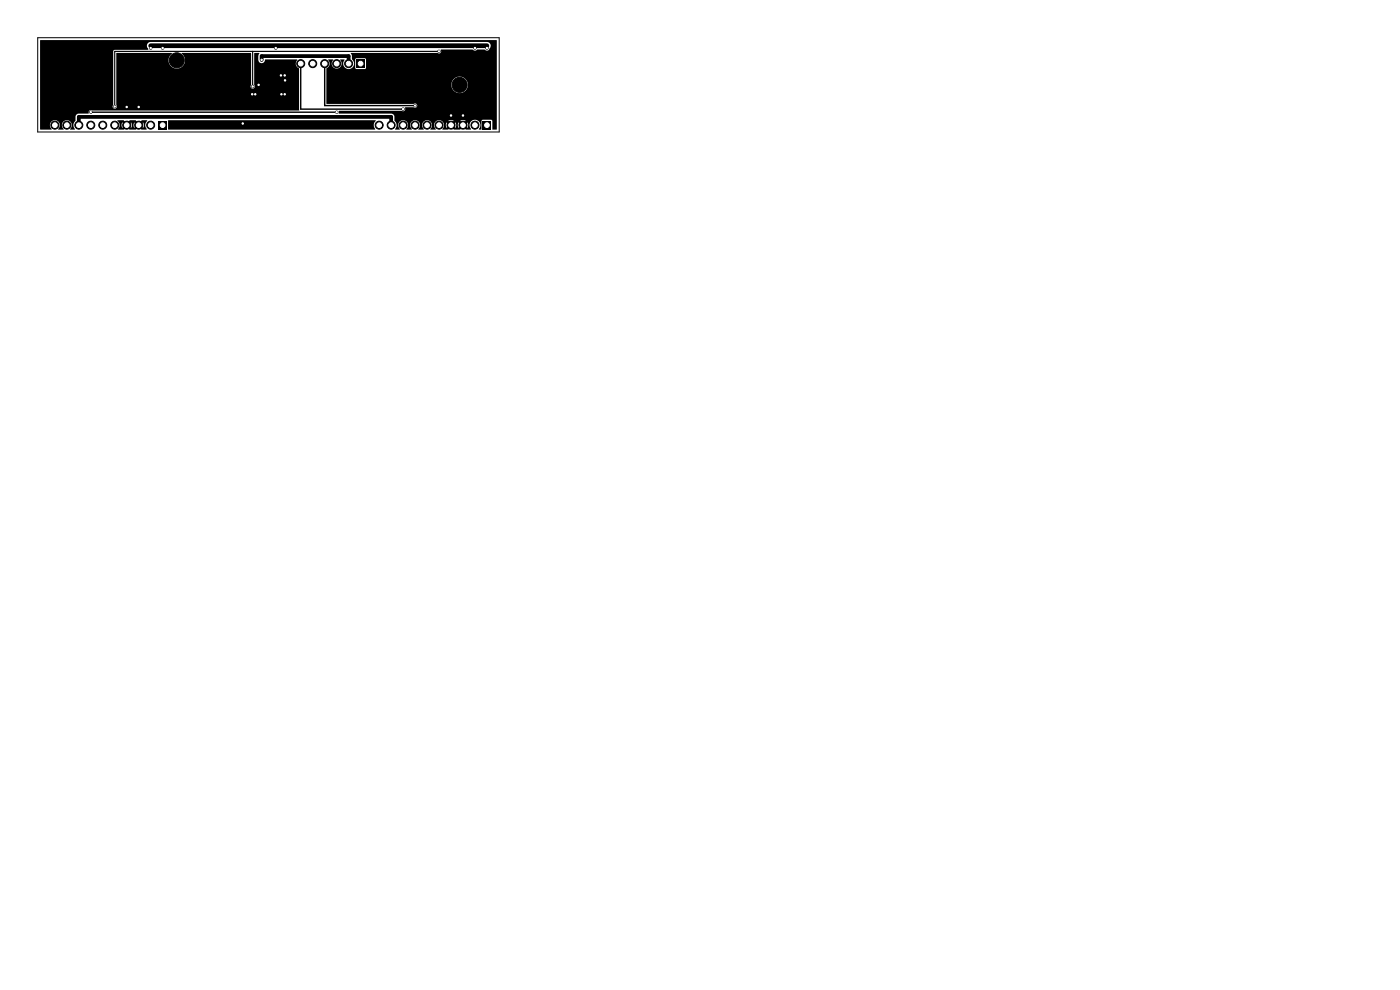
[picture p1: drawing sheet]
<svg xmlns="http://www.w3.org/2000/svg" width="297mm" height="210mm" viewBox="0 0 297 210" stroke-linecap="round" stroke-linejoin="round" font-family="sans-serif">
<path d="M75.6 12.7h1.7v1.7h-1.7zM8.5 8.5h96.8l.1 18.9h-.9v-1.7l-.2-.3h-1.9l-.2 .2-.1 1.9-.5-.1a1.19 1.19 0 0 0 0-1.7 1.19 1.19 0 0 0-1.7 .1 1.19 1.19 0 0 0 0 1.6l-1.1 .1-.5-.5 .4-.3 .5 .4a1.1 1.1 0 0 0 0-1.1l-.5 .4-.4-.3 .5-.5a1.1 1.1 0 0 0-1.2 0l.5 .5-.4 .3-.4-.4a1.1 1.1 0 0 0 0 1.1l.4-.4 .4 .3-.5 .5h-1.3l-.5-.5 .4-.3 .4 .4a1.1 1.1 0 0 0 0-1.1l-.4 .4-.4-.3 .5-.5a1.1 1.1 0 0 0-1.2 0l.5 .5-.4 .3-.5-.4a1.1 1.1 0 0 0 0 1.1l.5-.4 .4 .3-.5 .5-1.3-.1a1.09 1.09 0 0 0 .1-1.6 1.09 1.09 0 0 0-1.6 .1 1.09 1.09 0 0 0 .2 1.5l-1.1 .1-.1-.1a1.08 1.08 0 0 0 0-1.6 1.08 1.08 0 0 0-1.6 .1 1.08 1.08 0 0 0 .2 1.5l-1.1 .1-.1-.1a1.08 1.08 0 0 0 .1-1.6 1.08 1.08 0 0 0-1.6 .1 1.08 1.08 0 0 0 .2 1.5l-1.1 .1-.1-.1a1.08 1.08 0 0 0 0-1.6 1.08 1.08 0 0 0-1.6 .1 1.08 1.08 0 0 0 .2 1.5l-1 .1a1.41 1.41 0 0 0-.1-1.9l-.1-1.1-.6-.4h-11.1l-.1-.5 13.4-.1a.5 .5 0 0 0 .7-.1 .5 .5 0 0 0 0-.6h1.9a.46 .46 0 0 0 .6-.1 .46 .46 0 0 0 0-.6 .46 .46 0 0 0-.7-.1h-18.4l-.1-4.1h26.5a1.75 1.75 0 0 0 2.5 1.7 1.75 1.75 0 0 0 .4-3 1.75 1.75 0 0 0-2.8 1.1l-.1 .2h-26.5v-3.4a1.14 1.14 0 0 0 .4-1.8l1.1-.1a1.15 1.15 0 0 0-.2 1.3 1.15 1.15 0 0 0 1 .7 1.12 1.12 0 0 0 .9-.8 1.12 1.12 0 0 0-.2-1.1l.9-.1a1.2 1.2 0 0 0 .2 1.8 1.2 1.2 0 0 0 1.7-.5 1.16 1.16 0 0 0-.3-1.3h.6v1.8l.2 .2 1.9 .1 .3-.3-.1-1.9-.2-.2h-1.8l-.3 .3h-.6l-.2-1.4h18.3a.51 .51 0 0 0 .7 0 .51 .51 0 0 0 0-.7h6.8a.56 .56 0 0 0 .9 0h1.7a.69 .69 0 0 0 .7 .2 .69 .69 0 0 0 .4-.6 .81 .81 0 0 0-.6-1.2h-71.7a.97 .97 0 0 0-.2 1.6l-7.2 .1-.2 .1-.1 11.5a.47 .47 0 0 0 0 .7 .47 .47 0 0 0 .7 0 .47 .47 0 0 0 0-.7v-10.9l11.7-.1 .1 .2a1.78 1.78 0 0 0-.2 2.6 1.78 1.78 0 0 0 2.6-.1 1.78 1.78 0 0 0-.4-2.6l14.7-.1 .1 6.9a.46 .46 0 0 0 0 .6 .46 .46 0 0 0 .7-.1 .46 .46 0 0 0-.1-.6l.1-6.8 1 .1-.2 .5v1a.76 .76 0 0 0 .8 .6 .76 .76 0 0 0 .7-.8h6.7a1.25 1.25 0 0 0 .4 2v8.8h-43.8a.52 .52 0 0 0-.7 .1 .52 .52 0 0 0-.1 .6l-2.4 .1-.4 .4v1a1.31 1.31 0 0 0-.1 1.8l-.9 .1-.1-.1a1.08 1.08 0 0 0 0-1.6 1.08 1.08 0 0 0-1.6 .1 1.08 1.08 0 0 0 .2 1.5l-1.1 .1-.1-.1a1.08 1.08 0 0 0 0-1.6 1.08 1.08 0 0 0-1.5 .1 1.08 1.08 0 0 0 .2 1.5h-2.5zM24.9 25.5h1.3l.6 .6-.4 .3-.5-.4a1.1 1.1 0 0 0 0 1.1l.5-.4 .4 .3-.5 .5h-1.2l-.1-.1a1.15 1.15 0 0 0-.1-1.8zM27.5 25.5h1.2l.6 .6-.4 .3-.4-.4a1.1 1.1 0 0 0 0 1.1l.4-.4 .4 .3-.5 .5h-1.3l-.5-.5 .4-.3 .4 .4a1.1 1.1 0 0 0 0-1.1l-.4 .4-.4-.3zM30 25.5h1.2a1.63 1.63 0 0 0-.1 2h-1.1l-.5-.5 .4-.3 .5 .4a1.1 1.1 0 0 0 0-1.1l-.5 .4-.4-.3zM33.6 25.7h1.8v1.7h-1.8zM35.7 25.5h44a1.63 1.63 0 0 0-.1 2h-43.9zM102.4 25.7h1.7v1.7h-1.7z" fill="#000"/>
<g fill="#000" stroke="#000" stroke-width=".21">
<circle cx="32" cy="10.2" r=".25"/>
<circle cx="34.5" cy="10.2" r=".25"/>
<circle cx="37.5" cy="12.8" r="1.6"/>
<circle cx="53.5" cy="20" r=".25"/>
<circle cx="53.6" cy="18.4" r=".25"/>
<circle cx="54.1" cy="20" r=".25"/>
<circle cx="54.9" cy="18" r=".25"/>
<circle cx="55.5" cy="12.7" r=".25"/>
<circle cx="58.5" cy="10.2" r=".25"/>
<circle cx="59.6" cy="16" r=".25"/>
<circle cx="59.7" cy="20" r=".25"/>
<circle cx="60.4" cy="20" r=".25"/>
<circle cx="60.4" cy="16" r=".25"/>
<circle cx="60.5" cy="17.1" r=".25"/>
<circle cx="63.8" cy="13.5" r=".85"/>
<circle cx="66.3" cy="13.5" r=".85"/>
<circle cx="68.9" cy="13.5" r=".85"/>
<circle cx="71.4" cy="13.5" r=".85"/>
<circle cx="74" cy="13.5" r=".85"/>
<circle cx="93.1" cy="10.9" r=".25"/>
<circle cx="97.5" cy="18" r="1.6"/>
<circle cx="100.8" cy="10.2" r=".25"/>
<circle cx="103.3" cy="10.2" r=".25"/>
<circle cx="11.6" cy="26.5" r=".85"/>
<circle cx="14.2" cy="26.5" r=".85"/>
<circle cx="16.7" cy="26.5" r=".85"/>
<circle cx="19.3" cy="23.8" r=".25"/>
<circle cx="19.3" cy="26.5" r=".85"/>
<circle cx="21.8" cy="26.5" r=".85"/>
<circle cx="24.3" cy="26.5" r=".85"/>
<circle cx="24.3" cy="22.6" r=".25"/>
<circle cx="26.9" cy="26.5" r=".85"/>
<circle cx="26.9" cy="22.7" r=".25"/>
<circle cx="29.4" cy="26.5" r=".85"/>
<circle cx="29.4" cy="22.7" r=".25"/>
<circle cx="32" cy="26.5" r=".85"/>
<circle cx="51.5" cy="26.2" r=".25"/>
<circle cx="71.4" cy="23.8" r=".25"/>
<circle cx="80.4" cy="26.5" r=".85"/>
<circle cx="83" cy="26.5" r=".85"/>
<circle cx="85.5" cy="26.5" r=".85"/>
<circle cx="85.5" cy="23.1" r=".25"/>
<circle cx="88.1" cy="26.5" r=".85"/>
<circle cx="88.1" cy="22.4" r=".25"/>
<circle cx="90.6" cy="26.5" r=".85"/>
<circle cx="93.1" cy="26.5" r=".85"/>
<circle cx="95.7" cy="26.5" r=".85"/>
<circle cx="95.7" cy="24.5" r=".25"/>
<circle cx="98.2" cy="26.5" r=".85"/>
<circle cx="98.2" cy="24.5" r=".25"/>
<circle cx="100.8" cy="26.5" r=".85"/>
</g>
<path d="M32 9.7h71.3" fill="none" stroke="#000" stroke-width="1"/>
<path d="M53.6 10.9v7.5M93.1 10.9h-68.8v11.7" fill="none" stroke="#000" stroke-width=".25"/>
<path d="M63.8 13.5v9.7h21.7M68.9 13.5v8.9h19.2M19.3 23.8h52.1" fill="none" stroke="#000" stroke-width=".3"/>
<path d="M55.5 12.7v-.8h18.5v1.6M16.7 26.6v-1.8h66.3v1.8" fill="none" stroke="#000" stroke-width=".8"/>
<path d="M8 8h97.9v20h-97.9z" fill="none" stroke="#000" stroke-width=".21"/>
<g fill="#fff" stroke="#fff" stroke-width=".21">
<circle cx="100.8" cy="10.2" r=".15"/>
<circle cx="58.5" cy="10.2" r=".15"/>
<circle cx="34.5" cy="10.2" r=".15"/>
<circle cx="103.3" cy="10.2" r=".15"/>
<circle cx="32" cy="10.2" r=".15"/>
<circle cx="60.5" cy="17" r=".15"/>
<circle cx="26.9" cy="22.7" r=".15"/>
<circle cx="53.5" cy="20" r=".15"/>
<circle cx="60.4" cy="20" r=".15"/>
<circle cx="60.4" cy="16" r=".15"/>
<circle cx="95.7" cy="24.5" r=".15"/>
<circle cx="59.6" cy="16" r=".15"/>
<circle cx="59.7" cy="20" r=".15"/>
<circle cx="98.2" cy="24.5" r=".15"/>
<circle cx="51.5" cy="26.2" r=".15"/>
<circle cx="54.9" cy="18" r=".15"/>
<circle cx="54.1" cy="20" r=".15"/>
<circle cx="29.4" cy="22.7" r=".15"/>
<circle cx="93.1" cy="10.9" r=".15"/>
<circle cx="24.3" cy="22.6" r=".15"/>
<circle cx="53.6" cy="18.4" r=".15"/>
<circle cx="71.4" cy="23.8" r=".15"/>
<circle cx="19.3" cy="23.8" r=".15"/>
<circle cx="55.5" cy="12.7" r=".15"/>
<circle cx="88.1" cy="22.4" r=".15"/>
<circle cx="85.5" cy="23.1" r=".15"/>
<circle cx="34.5" cy="26.5" r=".5"/>
<circle cx="32" cy="26.5" r=".5"/>
<circle cx="29.4" cy="26.5" r=".5"/>
<circle cx="26.9" cy="26.5" r=".5"/>
<circle cx="24.3" cy="26.5" r=".5"/>
<circle cx="21.8" cy="26.5" r=".5"/>
<circle cx="19.3" cy="26.5" r=".5"/>
<circle cx="16.7" cy="26.5" r=".5"/>
<circle cx="14.2" cy="26.5" r=".5"/>
<circle cx="11.6" cy="26.5" r=".5"/>
<circle cx="103.3" cy="26.5" r=".5"/>
<circle cx="100.8" cy="26.5" r=".5"/>
<circle cx="98.2" cy="26.5" r=".5"/>
<circle cx="95.7" cy="26.5" r=".5"/>
<circle cx="93.1" cy="26.5" r=".5"/>
<circle cx="90.6" cy="26.5" r=".5"/>
<circle cx="88.1" cy="26.5" r=".5"/>
<circle cx="85.5" cy="26.5" r=".5"/>
<circle cx="83" cy="26.5" r=".5"/>
<circle cx="80.4" cy="26.5" r=".5"/>
<circle cx="76.5" cy="13.5" r=".5"/>
<circle cx="74" cy="13.5" r=".5"/>
<circle cx="71.4" cy="13.5" r=".5"/>
<circle cx="68.9" cy="13.5" r=".5"/>
<circle cx="66.3" cy="13.5" r=".5"/>
<circle cx="63.8" cy="13.5" r=".5"/>
</g>
</svg>
